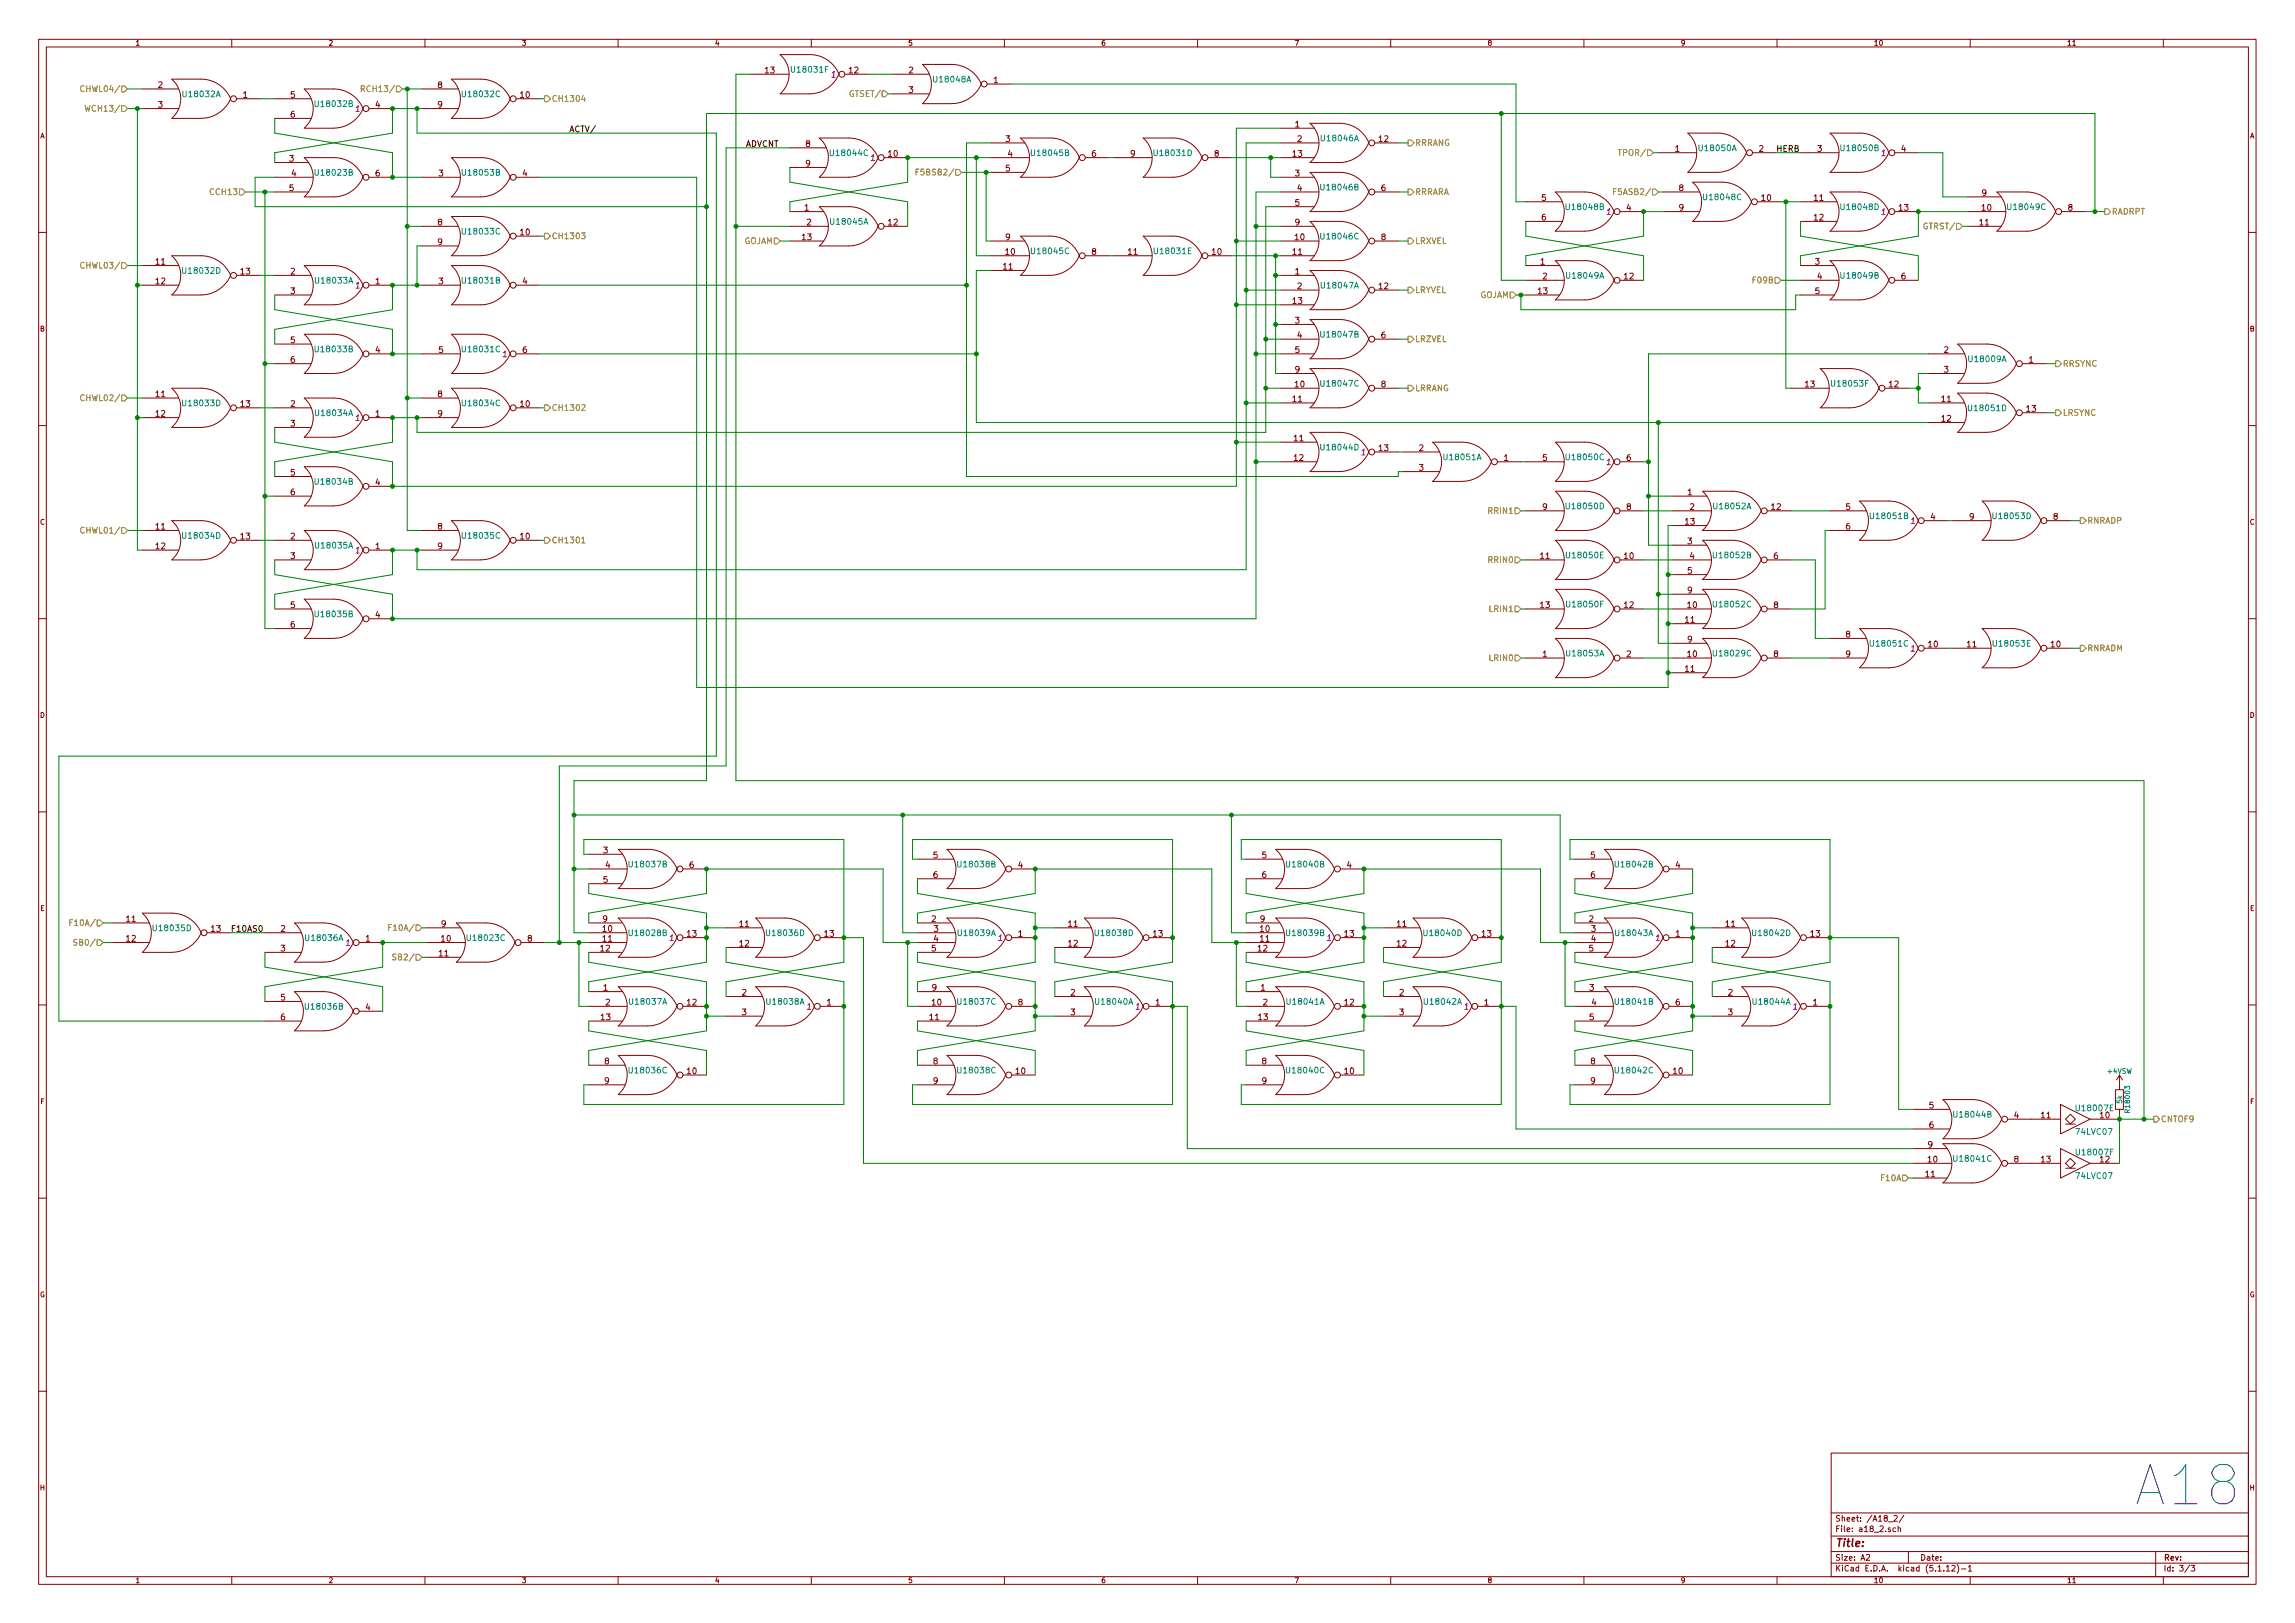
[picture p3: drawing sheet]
<svg xmlns="http://www.w3.org/2000/svg" width="594mm" height="420mm" viewBox="0 0 594 420" stroke-linecap="round" stroke-linejoin="round" font-family="sans-serif">
<defs><g id="words">
<text font-size="14.2" fill="#0000c2" x="554.4" y="389.8">A18</text>
<text font-size="2.8" fill="#840000" x="475" y="400.4">Title:</text>
<g font-size="2.1" fill="#848400">
<text x="21.9" y="23.8">CHWL04/</text>
<text x="94.8" y="23.8">RCH13/</text>
<text x="23.2" y="28.9">WCH13/</text>
<text x="142.7" y="26.3">CH1304</text>
<text x="220.4" y="25.1">GTSET/</text>
<text x="366.3" y="37.8">RRRANG</text>
<text x="419.7" y="40.3">TPOR/</text>
<text x="238.4" y="45.4">F5BSB2/</text>
<text x="54.8" y="50.5">CCH13</text>
<text x="366.3" y="50.5">RRRARA</text>
<text x="418.7" y="50.5">F5ASB2/</text>
<text x="498.4" y="59.4">GTRST/</text>
<text x="546.6" y="55.5">RADRPT</text>
<text x="142.7" y="61.9">CH1303</text>
<text x="192.4" y="63.2">GOJAM</text>
<text x="366.3" y="63.2">LRXVEL</text>
<text x="21.9" y="69.5">CHWL03/</text>
<text x="366.3" y="75.9">LRYVEL</text>
<text x="382.9" y="77.1">GOJAM</text>
<text x="454.1" y="73.3">F09B</text>
<text x="366.3" y="88.6">LRZVEL</text>
<text x="533.9" y="94.9">RRSYNC</text>
<text x="366.3" y="101.3">LRRANG</text>
<text x="21.9" y="103.8">CHWL02/</text>
<text x="142.7" y="106.3">CH1302</text>
<text x="533.9" y="107.6">LRSYNC</text>
<text x="385.5" y="133">RRIN1</text>
<text x="540.3" y="135.6">RNRADP</text>
<text x="21.9" y="138.1">CHWL01/</text>
<text x="142.7" y="140.6">CH1301</text>
<text x="385.5" y="145.7">RRIN0</text>
<text x="385.8" y="158.4">LRIN1</text>
<text x="385.8" y="171.1">LRIN0</text>
<text x="540.3" y="168.6">RNRADM</text>
<text x="19.1" y="239.7">F10A/</text>
<text x="20.2" y="244.8">SB0/</text>
<text x="101.7" y="241">F10A/</text>
<text x="102.7" y="248.6">SB2/</text>
<text x="559.3" y="290.5">CNTOF9</text>
<text x="487.1" y="305.7">F10A</text>
</g>
<g font-size="2.1" fill="#840000">
<text x="40.9" y="22.8">2</text>
<text x="113.3" y="22.8">8</text>
<text x="198.1" y="19">13</text>
<text x="219.8" y="19">12</text>
<text x="235.3" y="19">2</text>
<text x="257.2" y="21.5">1</text>
<text x="40.9" y="27.9">3</text>
<text x="62.9" y="25.3">1</text>
<text x="75.2" y="25.3">5</text>
<text x="97.2" y="27.9">4</text>
<text x="113.3" y="27.9">9</text>
<text x="134.7" y="25.3">10</text>
<text x="235.3" y="24">3</text>
<text x="75.2" y="30.4">6</text>
<text x="335.3" y="32.9">1</text>
<text x="74.9" y="41.8">3</text>
<text x="208.6" y="38">8</text>
<text x="230" y="40.6">10</text>
<text x="260.3" y="36.7">3</text>
<text x="260.9" y="40.6">4</text>
<text x="282.6" y="40.6">6</text>
<text x="292.7" y="40.6">9</text>
<text x="314.4" y="40.6">8</text>
<text x="334.7" y="40.6">13</text>
<text x="335.8" y="36.7">2</text>
<text x="357" y="36.7">12</text>
<text x="433.6" y="39.3">1</text>
<text x="455.3" y="39.3">2</text>
<text x="470.5" y="39.3">3</text>
<text x="492.2" y="39.3">4</text>
<text x="75.5" y="45.6">4</text>
<text x="97.2" y="45.6">6</text>
<text x="113.6" y="45.6">3</text>
<text x="135.3" y="45.6">4</text>
<text x="208.6" y="43.1">9</text>
<text x="260.3" y="44.4">5</text>
<text x="335.3" y="45.6">3</text>
<text x="74.9" y="49.4">5</text>
<text x="335.3" y="53.3">5</text>
<text x="335.8" y="49.4">4</text>
<text x="357.6" y="49.4">6</text>
<text x="399.1" y="52">5</text>
<text x="434.6" y="49.4">8</text>
<text x="456" y="52">10</text>
<text x="469.6" y="52">11</text>
<text x="513.1" y="50.7">9</text>
<text x="113.3" y="58.3">8</text>
<text x="208.3" y="54.5">1</text>
<text x="208.8" y="58.3">2</text>
<text x="230" y="58.3">12</text>
<text x="335.3" y="58.3">9</text>
<text x="399.1" y="57.1">6</text>
<text x="421.1" y="54.5">4</text>
<text x="434.6" y="54.5">9</text>
<text x="469.6" y="57.1">12</text>
<text x="491.6" y="54.5">13</text>
<text x="512.5" y="58.3">11</text>
<text x="513.1" y="54.5">10</text>
<text x="535.4" y="54.5">8</text>
<text x="113.3" y="63.4">9</text>
<text x="134.7" y="60.9">10</text>
<text x="207.7" y="62.1">13</text>
<text x="260.3" y="62.1">9</text>
<text x="260.3" y="66">10</text>
<text x="282.6" y="66">8</text>
<text x="292.1" y="66">11</text>
<text x="313.8" y="66">10</text>
<text x="334.7" y="66">11</text>
<text x="335.3" y="62.1">10</text>
<text x="357.6" y="62.1">8</text>
<text x="40.4" y="68.5">11</text>
<text x="62.3" y="71">13</text>
<text x="75.2" y="71">2</text>
<text x="259.7" y="69.8">11</text>
<text x="335.3" y="71">1</text>
<text x="398.8" y="68.5">1</text>
<text x="469.9" y="68.5">3</text>
<text x="40.4" y="73.6">12</text>
<text x="75.2" y="76.1">3</text>
<text x="97.2" y="73.6">1</text>
<text x="113.6" y="73.6">3</text>
<text x="135.3" y="73.6">4</text>
<text x="335.8" y="74.8">2</text>
<text x="357" y="74.8">12</text>
<text x="398.2" y="76.1">13</text>
<text x="399.3" y="72.3">2</text>
<text x="420.5" y="72.3">12</text>
<text x="469.9" y="76.1">5</text>
<text x="470.5" y="72.3">4</text>
<text x="492.2" y="72.3">6</text>
<text x="334.7" y="78.7">13</text>
<text x="335.3" y="83.7">3</text>
<text x="75.2" y="88.8">5</text>
<text x="335.8" y="87.5">4</text>
<text x="357.6" y="87.5">6</text>
<text x="75.2" y="93.9">6</text>
<text x="97.2" y="91.4">4</text>
<text x="113.6" y="91.4">5</text>
<text x="135.3" y="91.4">6</text>
<text x="335.3" y="91.4">5</text>
<text x="503.2" y="91.4">2</text>
<text x="525.2" y="93.9">1</text>
<text x="335.3" y="96.4">9</text>
<text x="335.3" y="100.2">10</text>
<text x="357.6" y="100.2">8</text>
<text x="467.3" y="100.2">13</text>
<text x="489.1" y="100.2">12</text>
<text x="503.2" y="96.4">3</text>
<text x="40.4" y="102.8">11</text>
<text x="40.4" y="107.9">12</text>
<text x="62.3" y="105.3">13</text>
<text x="75.2" y="105.3">2</text>
<text x="97.2" y="107.9">1</text>
<text x="113.3" y="102.8">8</text>
<text x="113.3" y="107.9">9</text>
<text x="134.7" y="105.3">10</text>
<text x="334.7" y="104.1">11</text>
<text x="502.6" y="104.1">11</text>
<text x="524.6" y="106.6">13</text>
<text x="75.2" y="110.4">3</text>
<text x="502.6" y="109.1">12</text>
<text x="335" y="114.2">11</text>
<text x="335" y="119.3">12</text>
<text x="357" y="116.8">13</text>
<text x="367.3" y="116.8">2</text>
<text x="389.3" y="119.3">1</text>
<text x="399.3" y="119.3">5</text>
<text x="421.1" y="119.3">6</text>
<text x="75.2" y="123.1">5</text>
<text x="97.2" y="125.6">4</text>
<text x="367.3" y="121.8">3</text>
<text x="75.2" y="128.2">6</text>
<text x="399.3" y="132">9</text>
<text x="421.1" y="132">8</text>
<text x="436.9" y="128.2">1</text>
<text x="437.4" y="132">2</text>
<text x="458.6" y="132">12</text>
<text x="477.8" y="132">5</text>
<text x="40.4" y="137.1">11</text>
<text x="113.3" y="137.1">8</text>
<text x="436.3" y="135.8">13</text>
<text x="477.8" y="137.1">6</text>
<text x="499.8" y="134.5">4</text>
<text x="509.8" y="134.5">9</text>
<text x="531.5" y="134.5">8</text>
<text x="40.4" y="142.2">12</text>
<text x="62.3" y="139.6">13</text>
<text x="75.2" y="139.6">2</text>
<text x="97.2" y="142.2">1</text>
<text x="113.3" y="142.2">9</text>
<text x="134.7" y="139.6">10</text>
<text x="436.9" y="140.9">3</text>
<text x="75.2" y="144.7">3</text>
<text x="398.8" y="144.7">11</text>
<text x="420.5" y="144.7">10</text>
<text x="436.9" y="148.5">5</text>
<text x="437.4" y="144.7">4</text>
<text x="459.2" y="144.7">6</text>
<text x="436.9" y="153.6">9</text>
<text x="75.2" y="157.4">5</text>
<text x="97.2" y="159.9">4</text>
<text x="398.8" y="157.4">13</text>
<text x="420.5" y="157.4">12</text>
<text x="436.3" y="161.2">11</text>
<text x="436.9" y="157.4">10</text>
<text x="459.2" y="157.4">8</text>
<text x="75.2" y="162.5">6</text>
<text x="436.9" y="166.3">9</text>
<text x="477.8" y="165">8</text>
<text x="499.2" y="167.6">10</text>
<text x="509.2" y="167.6">11</text>
<text x="531" y="167.6">10</text>
<text x="399.3" y="170.1">1</text>
<text x="421.1" y="170.1">2</text>
<text x="436.3" y="173.9">11</text>
<text x="436.9" y="170.1">10</text>
<text x="459.2" y="170.1">8</text>
<text x="477.8" y="170.1">9</text>
<text x="156.2" y="220.9">3</text>
<text x="156.8" y="224.7">4</text>
<text x="178.5" y="224.7">6</text>
<text x="241.6" y="222.2">5</text>
<text x="241.6" y="227.2">6</text>
<text x="263.6" y="224.7">4</text>
<text x="326.7" y="222.2">5</text>
<text x="326.7" y="227.2">6</text>
<text x="348.7" y="224.7">4</text>
<text x="411.8" y="222.2">5</text>
<text x="411.8" y="227.2">6</text>
<text x="433.8" y="224.7">4</text>
<text x="156.2" y="228.5">5</text>
<text x="32.7" y="238.7">11</text>
<text x="114.3" y="239.9">9</text>
<text x="156.1" y="238.7">9</text>
<text x="191.5" y="239.9">11</text>
<text x="241.1" y="238.7">2</text>
<text x="276.6" y="239.9">11</text>
<text x="326.2" y="238.7">9</text>
<text x="361.7" y="239.9">11</text>
<text x="411.3" y="238.7">2</text>
<text x="446.8" y="239.9">11</text>
<text x="32.7" y="243.8">12</text>
<text x="54.7" y="241.2">13</text>
<text x="72.7" y="241.2">2</text>
<text x="94.7" y="243.8">1</text>
<text x="114.3" y="243.8">10</text>
<text x="136.6" y="243.8">8</text>
<text x="156.1" y="241.2">10</text>
<text x="156.1" y="243.8">11</text>
<text x="177.9" y="242.5">13</text>
<text x="191.5" y="245">12</text>
<text x="213.5" y="242.5">13</text>
<text x="241.7" y="241.2">3</text>
<text x="241.7" y="243.8">4</text>
<text x="263.6" y="242.5">1</text>
<text x="276.6" y="245">12</text>
<text x="298.6" y="242.5">13</text>
<text x="326.2" y="241.2">10</text>
<text x="326.2" y="243.8">11</text>
<text x="348.1" y="242.5">13</text>
<text x="361.7" y="245">12</text>
<text x="383.6" y="242.5">13</text>
<text x="411.9" y="241.2">3</text>
<text x="411.9" y="243.8">4</text>
<text x="433.8" y="242.5">1</text>
<text x="446.8" y="245">12</text>
<text x="468.7" y="242.5">13</text>
<text x="72.7" y="246.3">3</text>
<text x="113.7" y="247.6">11</text>
<text x="155.5" y="246.3">12</text>
<text x="241.1" y="246.3">5</text>
<text x="325.7" y="246.3">12</text>
<text x="411.3" y="246.3">5</text>
<text x="156.2" y="256.5">1</text>
<text x="192.1" y="257.7">2</text>
<text x="241.3" y="256.5">9</text>
<text x="277.2" y="257.7">2</text>
<text x="326.4" y="256.5">1</text>
<text x="362.3" y="257.7">2</text>
<text x="411.5" y="256.5">3</text>
<text x="447.3" y="257.7">2</text>
<text x="72.7" y="259">5</text>
<text x="94.7" y="261.5">4</text>
<text x="156.8" y="260.3">2</text>
<text x="177.9" y="260.3">12</text>
<text x="192.1" y="262.8">3</text>
<text x="214" y="260.3">1</text>
<text x="241.3" y="260.3">10</text>
<text x="263.6" y="260.3">8</text>
<text x="277.2" y="262.8">3</text>
<text x="299.1" y="260.3">1</text>
<text x="326.9" y="260.3">2</text>
<text x="348.1" y="260.3">12</text>
<text x="362.3" y="262.8">3</text>
<text x="384.2" y="260.3">1</text>
<text x="412" y="260.3">4</text>
<text x="433.8" y="260.3">6</text>
<text x="447.3" y="262.8">3</text>
<text x="469.3" y="260.3">1</text>
<text x="72.7" y="264.1">6</text>
<text x="155.6" y="264.1">13</text>
<text x="240.7" y="264.1">11</text>
<text x="325.8" y="264.1">13</text>
<text x="411.5" y="264.1">5</text>
<text x="156.5" y="275.5">8</text>
<text x="241.6" y="275.5">8</text>
<text x="326.7" y="275.5">8</text>
<text x="411.8" y="275.5">8</text>
<text x="156.5" y="280.6">9</text>
<text x="177.9" y="278">10</text>
<text x="241.6" y="280.6">9</text>
<text x="263" y="278">10</text>
<text x="326.7" y="280.6">9</text>
<text x="348.1" y="278">10</text>
<text x="411.8" y="280.6">9</text>
<text x="433.2" y="278">10</text>
<text x="499.4" y="286.9">5</text>
<text x="499.4" y="292">6</text>
<text x="521.4" y="289.5">4</text>
<text x="528.4" y="289.5">11</text>
<text x="543.7" y="289.5">10</text>
<text x="499.1" y="297.1">9</text>
<text x="498.5" y="304.7">11</text>
<text x="499.1" y="300.9">10</text>
<text x="521.4" y="300.9">8</text>
<text x="528.4" y="300.9">13</text>
<text x="543.7" y="300.9">12</text>
<text x="475" y="393.9">Sheet: /A18_2/</text>
<text x="475" y="396.6">File: a18_2.sch</text>
<text x="475" y="406.8">KiCad E.D.A. kicad (5.1.12)-1</text>
<text x="475" y="404">Size: A2</text>
<text x="497" y="404">Date:</text>
<text x="560" y="404">Rev:</text>
<text x="560" y="406.8">Id: 3/3</text>
</g>
<g font-size="2.1" fill="#008484">
<text x="205.2" y="18.8">U18031F</text>
<text x="241.9" y="21.3">U18048A</text>
<text x="47.6" y="25.1">U18032A</text>
<text x="81.9" y="27.7">U18032B</text>
<text x="120" y="25.1">U18032C</text>
<text x="215.2" y="40.4">U18044C</text>
<text x="267.3" y="40.4">U18045B</text>
<text x="299.1" y="40.4">U18031D</text>
<text x="342.2" y="36.6">U18046A</text>
<text x="440" y="39.1">U18050A</text>
<text x="476.9" y="39.1">U18050B</text>
<text x="81.9" y="45.5">U18023B</text>
<text x="120" y="45.5">U18053B</text>
<text x="342.2" y="49.3">U18046B</text>
<text x="441.3" y="51.8">U18048C</text>
<text x="215.2" y="58.2">U18045A</text>
<text x="405.7" y="54.3">U18048B</text>
<text x="476.9" y="54.3">U18048D</text>
<text x="520" y="54.3">U18049C</text>
<text x="120" y="60.7">U18033C</text>
<text x="267.3" y="65.8">U18045C</text>
<text x="299.1" y="65.8">U18031E</text>
<text x="342.2" y="62">U18046C</text>
<text x="47.6" y="70.9">U18032D</text>
<text x="81.9" y="73.4">U18033A</text>
<text x="120" y="73.4">U18031B</text>
<text x="342.2" y="74.7">U18047A</text>
<text x="405.7" y="72.1">U18049A</text>
<text x="476.9" y="72.1">U18049B</text>
<text x="342.2" y="87.4">U18047B</text>
<text x="81.9" y="91.2">U18033B</text>
<text x="120" y="91.2">U18031C</text>
<text x="509.9" y="93.7">U18009A</text>
<text x="342.2" y="100.1">U18047C</text>
<text x="474.4" y="100.1">U18053F</text>
<text x="47.6" y="105.1">U18033D</text>
<text x="81.9" y="107.7">U18034A</text>
<text x="120" y="105.1">U18034C</text>
<text x="509.9" y="106.4">U18051D</text>
<text x="342.2" y="116.6">U18044D</text>
<text x="374" y="119.1">U18051A</text>
<text x="405.7" y="119.1">U18050C</text>
<text x="81.9" y="125.5">U18034B</text>
<text x="405.7" y="131.8">U18050D</text>
<text x="443.8" y="131.8">U18052A</text>
<text x="484.5" y="134.4">U18051B</text>
<text x="516.2" y="134.4">U18053D</text>
<text x="47.6" y="139.4">U18034D</text>
<text x="81.9" y="142">U18035A</text>
<text x="120" y="139.4">U18035C</text>
<text x="405.8" y="144.5">U18050E</text>
<text x="443.8" y="144.5">U18052B</text>
<text x="81.9" y="159.8">U18035B</text>
<text x="405.8" y="157.2">U18050F</text>
<text x="443.8" y="157.2">U18052C</text>
<text x="484.5" y="167.4">U18051C</text>
<text x="516.3" y="167.4">U18053E</text>
<text x="405.7" y="169.9">U18053A</text>
<text x="443.8" y="169.9">U18029C</text>
<text x="163.2" y="224.5">U18037B</text>
<text x="248.3" y="224.5">U18038B</text>
<text x="333.3" y="224.5">U18040B</text>
<text x="418.4" y="224.5">U18042B</text>
<text x="40" y="241">U18035D</text>
<text x="79.3" y="243.6">U18036A</text>
<text x="121.3" y="243.6">U18023C</text>
<text x="163.2" y="242.3">U18028B</text>
<text x="198.7" y="242.3">U18036D</text>
<text x="248.3" y="242.3">U18039A</text>
<text x="283.8" y="242.3">U18038D</text>
<text x="333.3" y="242.3">U18039B</text>
<text x="368.9" y="242.3">U18040D</text>
<text x="418.4" y="242.3">U18043A</text>
<text x="454" y="242.3">U18042D</text>
<text x="79.3" y="261.4">U18036B</text>
<text x="163.2" y="260.1">U18037A</text>
<text x="198.7" y="260.1">U18038A</text>
<text x="248.3" y="260.1">U18037C</text>
<text x="283.8" y="260.1">U18040A</text>
<text x="333.3" y="260.1">U18041A</text>
<text x="368.9" y="260.1">U18042A</text>
<text x="418.4" y="260.1">U18041B</text>
<text x="454" y="260.1">U18044A</text>
<text x="163.2" y="277.9">U18036C</text>
<text x="248.3" y="277.9">U18038C</text>
<text x="333.3" y="277.9">U18040C</text>
<text x="418.4" y="277.9">U18042C</text>
<text x="537.7" y="287.6">U18007E</text>
<text x="506.1" y="289.3">U18044B</text>
<text x="537.6" y="293.7">74LVC07</text>
<text x="537.8" y="299.1">U18007F</text>
<text x="506.1" y="300.7">U18041C</text>
<text x="537.6" y="305.2">74LVC07</text>
</g>
<g font-size="2.1" fill="#840084">
<text x="215.3" y="20.1">1</text>
<text x="92.1" y="28.9">1</text>
<text x="225.5" y="41.6">1</text>
<text x="487.1" y="40.4">1</text>
<text x="416" y="55.6">1</text>
<text x="487.1" y="55.6">1</text>
<text x="92.1" y="74.7">1</text>
<text x="130.2" y="92.4">1</text>
<text x="92.1" y="109">1</text>
<text x="352.5" y="117.8">1</text>
<text x="416" y="120.4">1</text>
<text x="494.7" y="135.6">1</text>
<text x="92.1" y="143.2">1</text>
<text x="494.7" y="168.6">1</text>
<text x="89.6" y="244.8">1</text>
<text x="173.4" y="243.6">1</text>
<text x="258.5" y="243.6">1</text>
<text x="343.6" y="243.6">1</text>
<text x="428.7" y="243.6">1</text>
<text x="209" y="261.4">1</text>
<text x="294.1" y="261.4">1</text>
<text x="379.1" y="261.4">1</text>
<text x="464.2" y="261.4">1</text>
</g>
<g font-size="2.1">
<text x="147.3" y="34.2">ACTV/</text>
<text x="193" y="38">ADVCNT</text>
<text x="459.7" y="39.3">HERB</text>
<text x="59.7" y="241.2">F10AS0</text>
</g>
<g font-size="1.8" fill="#840000">
<text x="35" y="11.8">1</text>
<text x="85" y="11.8">2</text>
<text x="135" y="11.8">3</text>
<text x="185" y="11.8">4</text>
<text x="235" y="11.8">5</text>
<text x="285" y="11.8">6</text>
<text x="335" y="11.8">7</text>
<text x="385" y="11.8">8</text>
<text x="435" y="11.8">9</text>
<text x="485" y="11.8">10</text>
<text x="535" y="11.8">11</text>
<text x="10.4" y="35.8">A</text>
<text x="582.4" y="35.8">A</text>
<text x="10.4" y="85.8">B</text>
<text x="582.4" y="85.8">B</text>
<text x="10.4" y="135.8">C</text>
<text x="582.4" y="135.8">C</text>
<text x="10.4" y="185.8">D</text>
<text x="582.4" y="185.8">D</text>
<text x="10.4" y="235.8">E</text>
<text x="582.4" y="235.8">E</text>
<text x="10.5" y="285.8">F</text>
<text x="582.5" y="285.8">F</text>
<text x="10.3" y="335.8">G</text>
<text x="582.3" y="335.8">G</text>
<text x="10.4" y="385.8">H</text>
<text x="582.4" y="385.8">H</text>
<text x="35" y="409.8">1</text>
<text x="85" y="409.8">2</text>
<text x="135" y="409.8">3</text>
<text x="185" y="409.8">4</text>
<text x="235" y="409.8">5</text>
<text x="285" y="409.8">6</text>
<text x="335" y="409.8">7</text>
<text x="385" y="409.8">8</text>
<text x="435" y="409.8">9</text>
<text x="485" y="409.8">10</text>
<text x="535" y="409.8">11</text>
</g>
<g font-size="1.8" fill="#008484">
<text x="545.6" y="278">+4VSW</text>
<text x="549.3" y="285.6" transform="rotate(-90 549.3 285.6)">5k</text>
<text x="551.4" y="287.7" transform="rotate(-90 551.4 287.7)">R18003</text>
</g>
</g></defs>
<g fill="none" stroke="#840000" stroke-width=".26">
<path d="M10 10.2h574v400h-574zM12 12.2h570v396h-570zM60 10.2v2M110 10.2v2M160 10.2v2M194.3 19.2h9.9M201.9 14.1h7.7a8 8 0 0 1 7.6 5.1M202 14.2a6.7 6.7 0 0 1 0 10.1M210 10.2v2M217.1 19.2a8.3 8.3 0 0 1-7.6 5.1h-7.6M218.7 19.2h6.1M231.1 19.2h9.4"/>
<path d="M238.8 16.7h7.6a8.3 8.3 0 0 1 7.6 5.1 8.4 8.4 0 0 1-7.6 5M238.8 16.7a6.7 6.7 0 0 1 0 10.1M260 10.2v2M310 10.2v2M360 10.2v2M410 10.2v2M460 10.2v2M510 10.2v2M536.5 11.8h.8M560 10.2v2M36.8 23h9.4M36.8 28.1h9.4"/>
<path d="M44.4 30.6h7.7M44.5 30.6a6.7 6.7 0 0 0 0-10.1h7.6a8.3 8.3 0 0 1 7.6 5.1 8.4 8.4 0 0 1-7.6 5M61.2 25.6h6.1M71.1 30.6h9.4M71.1 25.6h9.4M78.7 33.2h7.7M78.8 33.2a6.7 6.7 0 0 0 0-10.1l7.6-.1a8.3 8.3 0 0 1 7.6 5.1 8.4 8.4 0 0 1-7.6 5.1M95.5 28.1h6.1M109.2 23h9.4M109.2 28.1h9.4M116.8 20.5h7.7a8.3 8.3 0 0 1 7.6 5.1 8.4 8.4 0 0 1-7.6 5M116.8 30.6h7.7"/>
<path d="M116.9 20.5a6.7 6.7 0 0 1 0 10.1M133.6 25.6h6.1M204.5 38.3h9.4M212.1 35.7h7.6a8.3 8.3 0 0 1 7.6 5.1 8.4 8.4 0 0 1-7.6 5.1h-7.6M212.1 35.8a6.7 6.7 0 0 1 0 10.1M231.1 24.3h9.4M238.8 26.8h7.6M255.5 21.8h6.1M256.5 37h8.8M264.2 35.7h7.6a8 8 0 0 1 7.6 5.1M264.2 35.8a6.7 6.7 0 0 1 0 10.1h7.6a8.3 8.3 0 0 0 7.6-5.1M295.9 35.7h7.6"/>
<path d="M295.9 35.8a6.7 6.7 0 0 1 0 10.1h7.6a8.3 8.3 0 0 0 7.6-5.1M303.6 35.7a8 8 0 0 1 7.5 5.1M331.5 33.2h8.7M331.5 37h9.9M339.1 31.9h7.6a8 8 0 0 1 7.6 5.1M339.1 31.9a6.7 6.7 0 0 1 0 10.2h7.6a8.3 8.3 0 0 0 7.6-5.1M355.9 37h6M429.3 39.5h9.9M436.9 34.5h7.6a8 8 0 0 1 7.6 5 8.3 8.3 0 0 1-7.6 5.1h-7.6a6.7 6.7 0 0 0 0-10.1M453.6 39.5h6.1M466.1 39.5h9.9M473.7 34.5h7.7a8 8 0 0 1 7.5 5"/>
<path d="M473.7 34.5a6.7 6.7 0 0 1 0 10.1h7.6a8.3 8.3 0 0 0 7.6-5.1M490.5 39.5h6.1M71.1 45.9h9.9M71.1 49.7h8.8M71.1 42.1h8.8M86.4 40.8h-7.6a6.7 6.7 0 0 1 0 10.1M86.4 40.8a8 8 0 0 1 7.6 5.1 8.3 8.3 0 0 1-7.6 5.1h-7.7M95.5 45.9h6.1M109.2 58.6h9.4M109.2 45.9h9.9M116.8 56h7.7a8.3 8.3 0 0 1 7.6 5.1 8.4 8.4 0 0 1-7.6 5.1h-7.7M116.8 40.8h7.7"/>
<path d="M116.9 40.8a6.7 6.7 0 0 1 0 10.1M116.9 56.1a6.7 6.7 0 0 1 0 10.1M124.5 40.8a8 8 0 0 1 7.6 5.1 8.3 8.3 0 0 1-7.6 5.1h-7.7M133.6 45.9h6.1M204.5 58.6h9.9M204.5 54.8h8.7M204.5 43.3h9.4M212.1 53.5h7.6a8 8 0 0 1 7.6 5.1M212.1 53.5a6.7 6.7 0 0 1 0 10.1M227.3 58.6a8.3 8.3 0 0 1-7.6 5.1h-7.6M228.9 58.6h6M228.9 40.8h6"/>
<path d="M256.5 44.6h8.8M256.5 40.8h9.9M280.9 40.8h6.1M288.3 40.8h9.9M312.7 40.8h6.1M331.5 58.6h8.7M331.5 45.9h8.7M331.5 49.7h9.9M331.5 53.5h8.7M331.5 40.8h8.7M339.1 44.6h7.6a8 8 0 0 1 7.6 5.1 8.3 8.3 0 0 1-7.6 5.1h-7.6a6.7 6.7 0 0 0 0-10.2M355.9 49.7h6"/>
<path d="M395 57.3h9.4M395 52.2h9.4M402.6 49.7h7.6a8.3 8.3 0 0 1 7.6 5.1 8.4 8.4 0 0 1-7.6 5h-7.6a6.7 6.7 0 0 0 0-10.1zM419.4 54.8h6M430.5 54.8h9.4M430.5 49.7h9.4M438.1 57.3h7.7M438.2 57.3a6.7 6.7 0 0 0 0-10.1h7.6a8.3 8.3 0 0 1 7.6 5 8.4 8.4 0 0 1-7.6 5.1M454.9 52.2h6.1M466.1 57.3h9.4M466.1 52.2h9.4M473.7 49.7h7.6a8.3 8.3 0 0 1 7.6 5.1 8.4 8.4 0 0 1-7.6 5h-7.6a6.7 6.7 0 0 0 0-10.1z"/>
<path d="M490.5 54.8h6.1M509.3 58.6h8.7M509.3 54.8h9.9M509.3 51h8.7M516.9 49.7h7.6a8 8 0 0 1 7.6 5.1M516.9 49.7a6.7 6.7 0 0 1 0 10.1M532.1 54.8a8.3 8.3 0 0 1-7.6 5.1h-7.6M533.7 54.8h6M10 60.2h2M36.8 68.7h9.4M36.8 73.8h9.4M44.5 66.2h7.6a8.3 8.3 0 0 1 7.6 5.1 8.4 8.4 0 0 1-7.6 5h-7.6a6.7 6.7 0 0 0 0-10.1z"/>
<path d="M61.2 71.3h6.1M71.1 71.3h9.4M71.1 76.4h9.4M78.7 68.7h7.7a8.3 8.3 0 0 1 7.6 5.1 8.4 8.4 0 0 1-7.6 5.1h-7.6a6.7 6.7 0 0 0 0-10.1M95.5 73.8h6.1M109.2 73.8h9.9M109.2 63.7h9.4M116.8 68.7h7.7M116.9 68.8a6.7 6.7 0 0 1 0 10.1M124.5 68.7a8 8 0 0 1 7.6 5.1M132.1 73.8a8.3 8.3 0 0 1-7.6 5.1h-7.7M133.6 73.8h6.1"/>
<path d="M133.6 61.1h6.1M204.5 62.4h8.7M256.5 70h8.8M256.5 62.4h8.8M256.5 66.2h9.9M264.2 71.3a6.7 6.7 0 0 0 0-10.1l7.6-.1a8 8 0 0 1 7.6 5.1 8.4 8.4 0 0 1-7.6 5.1h-7.6M280.9 66.2h6.1M288.3 66.2h9.9M303.5 61.1l-7.6 .1a6.7 6.7 0 0 1 0 10.1M303.6 61.1a8 8 0 0 1 7.5 5.1 8.3 8.3 0 0 1-7.6 5.1h-7.6M312.7 66.2h6.1M331.5 78.9h8.7"/>
<path d="M331.5 71.3h8.7M331.5 75.1h9.9M331.5 62.4h9.9M331.5 66.2h8.7M339.1 70h7.6a8 8 0 0 1 7.6 5.1 8.4 8.4 0 0 1-7.6 5.1h-7.6a6.7 6.7 0 0 0 0-10.2zM339.1 67.5a6.7 6.7 0 0 0 0-10.2h7.6a8 8 0 0 1 7.6 5.1 8.4 8.4 0 0 1-7.6 5.1h-7.6M355.9 75.1h6M355.9 62.4h6M395 68.7h8.7M395 72.6h9.9M395 76.4h8.7M417.8 72.5a8.3 8.3 0 0 1-7.6 5.1h-7.6"/>
<path d="M417.8 72.6a8 8 0 0 0-7.6-5.1h-7.6a6.7 6.7 0 0 1 0 10.1M419.4 72.6h6M466.1 68.7h8.8M466.1 72.6h9.9M466.1 76.4h8.8M488.9 72.5a8.3 8.3 0 0 1-7.6 5.1h-7.6M488.9 72.6a8 8 0 0 0-7.6-5.1h-7.6a6.7 6.7 0 0 1 0 10.1M490.5 72.6h6.1M582 60.2h2M71.1 89.1h9.4M71.1 94.1h9.4M78.8 86.6l7.6-.1a8.3 8.3 0 0 1 7.6 5.1 8.4 8.4 0 0 1-7.6 5.1h-7.6a6.7 6.7 0 0 0 0-10.1z"/>
<path d="M95.5 91.6h6.1M109.2 91.6h9.9M116.8 86.5h7.7M116.9 86.6a6.7 6.7 0 0 1 0 10.1M124.5 86.5a8 8 0 0 1 7.6 5.1M132.1 91.6a8.3 8.3 0 0 1-7.6 5.1h-7.7M133.6 91.6h6.1M331.5 96.7h8.7M331.5 84h8.7M331.5 87.8h9.9M331.5 91.6h8.7M339.1 95.4h7.6a8 8 0 0 1 7.6 5.1 8.3 8.3 0 0 1-7.6 5.1h-7.6a6.7 6.7 0 0 0 0-10.2"/>
<path d="M339.1 82.7h7.6a8 8 0 0 1 7.6 5.1M339.1 82.7a6.7 6.7 0 0 1 0 10.2h7.6a8.3 8.3 0 0 0 7.6-5.1M355.9 87.8h6M471.2 95.4h7.6a8 8 0 0 1 7.6 5.1 8.3 8.3 0 0 1-7.6 5.1h-7.6a6.7 6.7 0 0 0 0-10.2M499.1 96.7h9.4M499.1 91.6h9.4M506.7 89.1h7.6a8.3 8.3 0 0 1 7.7 5 8.4 8.4 0 0 1-7.7 5.1h-7.6M506.8 89.1a6.7 6.7 0 0 1 0 10.1M523.5 94.1h6.1M10 110.2h2M36.8 103h9.4M36.8 108.1h9.4"/>
<path d="M44.5 100.5h7.6a8.3 8.3 0 0 1 7.6 5.1 8.4 8.4 0 0 1-7.6 5h-7.6a6.7 6.7 0 0 0 0-10.1zM61.2 105.6h6.1M71.1 105.6h9.4M71.1 110.7h9.4M78.7 103h7.7a8.3 8.3 0 0 1 7.6 5.1 8.4 8.4 0 0 1-7.6 5.1h-7.6a6.7 6.7 0 0 0 0-10.1M95.5 108.1h6.1M109.2 103h9.4M109.2 108.1h9.4M116.8 100.5h7.7a8.3 8.3 0 0 1 7.6 5.1 8.4 8.4 0 0 1-7.6 5l-7.7 .1M116.9 100.5a6.7 6.7 0 0 1 0 10.1M133.6 105.6h6.1M331.5 114.5h9.4"/>
<path d="M331.5 119.5h9.4M331.5 100.5h9.9M331.5 104.3h8.7M355.9 117h6M355.9 100.5h6M363.2 117h9.4M370.8 114.5h7.7a8.3 8.3 0 0 1 7.6 5 8.4 8.4 0 0 1-7.6 5.1M370.9 114.5a6.7 6.7 0 0 1 0 10.1M387.6 119.5h6.1M395 119.5h9.9M417.8 119.5a8.3 8.3 0 0 1-7.6 5.1h-7.6M417.8 119.5a8 8 0 0 0-7.6-5h-7.6a6.7 6.7 0 0 1 0 10.1"/>
<path d="M419.4 119.5h6M463.5 100.5h10M487.9 100.5h6.1M499.1 104.3h9.4M499.1 109.4h9.4M506.7 101.8h7.6a8.3 8.3 0 0 1 7.7 5 8.4 8.4 0 0 1-7.7 5.1M506.7 111.9h7.6M506.8 101.8a6.7 6.7 0 0 1 0 10.1M523.5 106.8h6.1M582 110.2h2M36.8 137.3h9.4M61.2 139.9h6.1"/>
<path d="M71.1 139.9h9.4M71.1 128.4h9.4M71.1 123.4h9.4M78.8 137.4l7.6-.1a8.3 8.3 0 0 1 7.6 5.1 8.4 8.4 0 0 1-7.6 5.1h-7.6a6.7 6.7 0 0 0 0-10.1zM78.8 120.8h7.6a8.3 8.3 0 0 1 7.6 5.1 8.4 8.4 0 0 1-7.6 5.1h-7.6a6.7 6.7 0 0 0 0-10.2zM95.5 125.9h6.1M109.2 137.3h9.4M116.8 134.8h7.7a8.3 8.3 0 0 1 7.6 5.1 8.4 8.4 0 0 1-7.6 5M116.9 134.8a6.7 6.7 0 0 1 0 10.1M133.6 139.9h6.1M339.1 122.1h7.6M339.1 122.1a6.7 6.7 0 0 0 0-10.1l7.6-.1a8.3 8.3 0 0 1 7.6 5.1 8.4 8.4 0 0 1-7.6 5.1"/>
<path d="M363.2 122.1h9.4M370.8 124.6h7.7M395 132.2h9.9M402.6 139.9h7.6a8 8 0 0 1 7.6 5M402.6 139.9a6.7 6.7 0 0 1 0 10.1h7.6a8.3 8.3 0 0 0 7.6-5.1M417.8 132.2a8.3 8.3 0 0 1-7.6 5.1h-7.6a6.7 6.7 0 0 0 0-10.1h7.6a8 8 0 0 1 7.6 5M419.4 132.2h6M433.1 132.2h9.9M433.1 128.4h8.7M433.1 136.1h8.7M440.7 139.9h7.6a8 8 0 0 1 7.6 5M440.7 139.9a6.7 6.7 0 0 1 0 10.1h7.6a8.3 8.3 0 0 0 7.6-5.1"/>
<path d="M455.9 132.2a8.3 8.3 0 0 1-7.6 5.1h-7.6a6.7 6.7 0 0 0 0-10.1h7.6a8 8 0 0 1 7.6 5M457.5 132.2h6M473.7 132.2h9.4M473.7 137.3h9.4M481.3 129.7h7.6a8.3 8.3 0 0 1 7.7 5.1 8.4 8.4 0 0 1-7.7 5.1l-7.5-.1a6.7 6.7 0 0 0 0-10.1M498.1 134.8h6.1M505.5 134.8h9.9M513.1 129.7h7.6M513.1 129.7a6.7 6.7 0 0 1 0 10.1M520.7 129.7a8 8 0 0 1 7.6 5.1M528.3 134.8a8.3 8.3 0 0 1-7.6 5.1h-7.6M529.8 134.8h6.1"/>
<path d="M36.8 142.4h9.4M44.4 144.9h7.7M44.5 144.9a6.7 6.7 0 0 0 0-10.1h7.6a8.3 8.3 0 0 1 7.6 5.1 8.4 8.4 0 0 1-7.6 5M71.1 144.9h9.4M71.1 157.6h9.4M95.5 142.4h6.1M109.2 142.4h9.4M116.8 144.9h7.7M395 144.9h9.9M395 157.6h9.9M417.8 157.6a8.3 8.3 0 0 1-7.6 5.1h-7.6M417.8 157.6a8 8 0 0 0-7.6-5h-7.6a6.7 6.7 0 0 1 0 10.1"/>
<path d="M419.4 144.9h6M419.4 157.6h6M433.1 141.1h8.7M433.1 144.9h9.9M433.1 148.8h8.7M433.1 157.6h9.9M433.1 153.8h8.7M457.5 144.9h6M457.5 157.6h6M10 160.2h2M71.1 162.7h9.4M78.7 165.3h7.7"/>
<path d="M78.8 165.2a6.7 6.7 0 0 0 0-10.1h7.6a8.3 8.3 0 0 1 7.6 5.1 8.4 8.4 0 0 1-7.6 5M95.5 160.2h6.1M395 170.3h9.9M417.8 170.3a8.3 8.3 0 0 1-7.6 5.1h-7.6M417.8 170.3a8 8 0 0 0-7.6-5h-7.6a6.7 6.7 0 0 1 0 10.1M419.4 170.3h6M433.1 170.3h9.9M433.1 166.5h8.7M433.1 174.2h8.7M433.1 161.5h8.7M440.7 175.4a6.7 6.7 0 0 0 0-10.1h7.6a8 8 0 0 1 7.6 5 8.4 8.4 0 0 1-7.6 5.1h-7.6M440.7 162.7a6.7 6.7 0 0 0 0-10.1h7.6a8 8 0 0 1 7.6 5 8.4 8.4 0 0 1-7.6 5.1h-7.6"/>
<path d="M457.5 170.3h6M473.7 165.3h9.4M473.7 170.3h9.4M481.3 172.9h7.6M481.4 172.9a6.7 6.7 0 0 0 0-10.1l7.5-.1a8.3 8.3 0 0 1 7.7 5.1 8.4 8.4 0 0 1-7.7 5.1M498.1 167.8h6.1M505.5 167.8h9.9M513.1 162.7h7.6M513.1 162.8a6.7 6.7 0 0 1 0 10.1M520.7 162.7a8 8 0 0 1 7.6 5.1M528.3 167.8a8.3 8.3 0 0 1-7.6 5.1h-7.6M529.8 167.8h6.1"/>
<path d="M582 160.2h2M10 210.2h2M167.6 219.9h-7.6a6.7 6.7 0 0 1 0 10.1M167.7 219.9a8 8 0 0 1 7.5 5 8.3 8.3 0 0 1-7.6 5.1h-7.6M330.2 219.9h7.6a8.3 8.3 0 0 1 7.6 5.1 8.4 8.4 0 0 1-7.6 5M330.2 219.9a6.7 6.7 0 0 1 0 10.1M415.3 219.9h7.6a8.3 8.3 0 0 1 7.6 5.1 8.4 8.4 0 0 1-7.6 5M415.3 219.9a6.7 6.7 0 0 1 0 10.1M582 210.2h2M29.2 238.9h9.4M36.8 236.4h7.6a8.3 8.3 0 0 1 7.7 5.1 8.4 8.4 0 0 1-7.7 5M36.9 236.4a6.7 6.7 0 0 1 0 10.1"/>
<path d="M76.2 238.9h7.6a8.3 8.3 0 0 1 7.6 5.1 8.4 8.4 0 0 1-7.6 5.1h-7.6M76.2 239a6.7 6.7 0 0 1 0 10.1M152.4 225h9.9M152.4 221.1h8.8M152.4 228.8h8.8M152.4 238.9h8.5M160 237.7h7.6M167.7 237.7a8 8 0 0 1 7.5 5 8.3 8.3 0 0 1-7.6 5.1h-7.6a6.7 6.7 0 0 0 0-10.1M176.8 225h6.1M195.6 237.7h7.6a8.3 8.3 0 0 1 7.6 5 8.4 8.4 0 0 1-7.6 5.1h-7.6M195.6 237.7a6.7 6.7 0 0 1 0 10.1M237.5 222.4h9.4"/>
<path d="M237.5 227.5h9.4M237.5 238.9h8.5M245.1 230h7.6M245.1 237.7h7.6M245.1 230a6.7 6.7 0 0 0 0-10.1h7.6a8.3 8.3 0 0 1 7.6 5.1 8.4 8.4 0 0 1-7.6 5M252.8 237.7a8 8 0 0 1 7.5 5 8.3 8.3 0 0 1-7.6 5.1h-7.6a6.7 6.7 0 0 0 0-10.1M261.9 225h6.1M280.7 237.7h7.6a8.3 8.3 0 0 1 7.6 5 8.4 8.4 0 0 1-7.6 5.1h-7.6a6.7 6.7 0 0 0 0-10.1M322.6 222.4h9.4M322.6 227.5h9.4M322.6 238.9h8.5M330.2 230h7.6"/>
<path d="M330.2 237.7h7.6M330.2 237.7a6.7 6.7 0 0 1 0 10.1M337.8 237.7a8 8 0 0 1 7.6 5 8.3 8.3 0 0 1-7.6 5.1h-7.6M347 225h6.1M365.8 237.7h7.6a8.3 8.3 0 0 1 7.6 5 8.4 8.4 0 0 1-7.6 5.1h-7.6a6.7 6.7 0 0 0 0-10.1M407.7 222.4h9.4M407.7 227.5h9.4M407.7 238.9h8.5M415.3 237.7h7.6a8 8 0 0 1 7.6 5M415.3 230h7.6M415.3 237.7a6.7 6.7 0 0 1 0 10.1M432.1 225h6"/>
<path d="M450.8 237.7h7.7a8.3 8.3 0 0 1 7.6 5 8.4 8.4 0 0 1-7.6 5.1h-7.6a6.7 6.7 0 0 0 0-10.1M29.2 244h9.4M36.8 246.5h7.6M53.6 241.5h6.1M68.6 241.5h9.4M68.6 246.5h9.4M68.6 259.2h9.4M76.2 256.7h7.6a8.3 8.3 0 0 1 7.6 5.1 8.4 8.4 0 0 1-7.6 5M76.2 256.7a6.7 6.7 0 0 1 0 10.1M93 244h6.1M110.5 247.8h8.8M110.5 240.2h8.8"/>
<path d="M110.5 244h9.9M133.3 244a8.3 8.3 0 0 1-7.6 5.1h-7.6a6.7 6.7 0 0 0 0-10.1l7.6-.1a8 8 0 0 1 7.6 5.1M134.9 244h6.1M152.4 256.7h8.8M152.4 241.5h9.7M152.4 244h9.7M152.4 246.5h8.5M160 255.4h7.6M160 255.5a6.7 6.7 0 0 1 0 10.1h7.6a8.3 8.3 0 0 0 7.6-5.1M167.7 255.4a8 8 0 0 1 7.6 5.1M176.8 242.7h6.1M188 258h9.4"/>
<path d="M188 240.2h9.4M188 245.3h9.4M195.6 255.4h7.6a8.3 8.3 0 0 1 7.6 5.1 8.4 8.4 0 0 1-7.6 5.1h-7.6M195.6 255.5a6.7 6.7 0 0 1 0 10.1M212.3 242.7h6.1M237.5 256.7h8.8M237.5 241.5h9.6M237.5 244h9.6M237.5 246.5h8.5M245.1 255.4h7.6M245.1 255.5a6.7 6.7 0 0 1 0 10.1h7.6a8.3 8.3 0 0 0 7.6-5.1M252.8 255.4a8 8 0 0 1 7.5 5.1"/>
<path d="M261.9 242.7h6.1M273 258h9.4M273 240.2h9.4M273 245.3h9.4M280.7 255.4h7.6a8.3 8.3 0 0 1 7.6 5.1 8.4 8.4 0 0 1-7.6 5.1h-7.6a6.7 6.7 0 0 0 0-10.1M297.4 242.7h6.1M322.6 256.7h8.7M322.6 241.5h9.6M322.6 244h9.6M322.6 246.5h8.5M330.2 255.4h7.6M330.2 255.5a6.7 6.7 0 0 1 0 10.1"/>
<path d="M337.8 255.4a8 8 0 0 1 7.6 5.1M347 242.7h6.1M358.1 258h9.4M358.1 240.2h9.4M358.1 245.3h9.4M365.8 255.4h7.6a8.3 8.3 0 0 1 7.6 5.1 8.4 8.4 0 0 1-7.6 5.1h-7.6a6.7 6.7 0 0 0 0-10.1M382.5 242.7h6.1M407.7 256.7h8.7M407.7 241.5h9.6M407.7 244h9.6M407.7 246.5h8.5M415.3 255.4h7.6a8 8 0 0 1 7.6 5.1"/>
<path d="M415.3 255.5a6.7 6.7 0 0 1 0 10.1M430.5 242.7a8.3 8.3 0 0 1-7.6 5.1h-7.6M432.1 242.7h6M443.2 258h9.4M443.2 240.2h9.4M443.2 245.3h9.4M450.8 255.4h7.7a8.3 8.3 0 0 1 7.6 5.1 8.4 8.4 0 0 1-7.6 5.1h-7.6a6.7 6.7 0 0 0 0-10.1M467.6 242.7h6.1M10 260.2h2M68.6 264.3h9.4M76.2 266.9h7.6M93 261.8h6.1"/>
<path d="M152.4 260.5h9.9M152.4 275.8h9.4M152.4 264.3h8.8M160 273.2h7.6a8.3 8.3 0 0 1 7.7 5.1 8.4 8.4 0 0 1-7.7 5.1h-7.6a6.7 6.7 0 0 0 0-10.2zM176.8 260.5h6.1M176.8 278.3h6.1M188 263.1h9.4M212.3 260.5h6.1M237.5 260.5h9.9M237.5 275.8h9.4M237.5 264.3h8.8M245.1 273.2h7.6a8.3 8.3 0 0 1 7.6 5.1 8.4 8.4 0 0 1-7.6 5.1h-7.6a6.7 6.7 0 0 0 0-10.2z"/>
<path d="M261.9 260.5h6.1M261.9 278.3h6.1M273 263.1h9.4M297.4 260.5h6.1M322.6 260.5h9.9M322.6 275.8h9.4M322.6 264.3h8.7M330.2 273.2h7.6a8.3 8.3 0 0 1 7.6 5.1 8.4 8.4 0 0 1-7.6 5.1h-7.6M330.2 273.2a6.7 6.7 0 0 1 0 10.2M345.4 260.5a8.3 8.3 0 0 1-7.6 5.1h-7.6M347 260.5h6.1M347 278.3h6.1"/>
<path d="M358.1 263.1h9.4M382.5 260.5h6.1M407.7 260.5h9.9M407.7 275.8h9.4M407.7 264.3h8.7M415.3 273.2h7.6a8.3 8.3 0 0 1 7.6 5.1 8.4 8.4 0 0 1-7.6 5.1h-7.6M415.3 273.2a6.7 6.7 0 0 1 0 10.2M430.5 260.5a8.3 8.3 0 0 1-7.6 5.1h-7.6M432.1 260.5h6M432.1 278.3h6M443.2 263.1h9.4M467.6 260.5h6.1"/>
<path d="M548.6 278.3v3.8M548.6 278.3l-.7 1.3M548.6 278.3l.8 1.3M582 260.2h2M152.4 280.8h9.4M237.5 280.8h9.4M322.6 280.8h9.4M407.7 280.8h9.4M495.3 287.2h9.4M495.3 292.3h9.4M495.3 297.3h8.8M502.9 284.6h7.6a8.3 8.3 0 0 1 7.7 5.1 8.4 8.4 0 0 1-7.7 5.1"/>
<path d="M502.9 294.8h7.6M502.9 296.1h7.6M502.9 284.7a6.7 6.7 0 0 1 0 10.1M502.9 296.1a6.7 6.7 0 0 1 0 10.1M510.6 296.1a8 8 0 0 1 7.6 5.1M519.7 289.7h13.7M533.4 297.3l7.6 3.9-7.6 3.8zM533.4 285.9l7.6 3.8-7.6 3.8zM534.7 289.7l1.2-1.2 1.3 1.2-1.3 1.3zM534.7 291h2.5M541 289.7h7.6M547.6 282.1h2.1v5.1h-2.1z"/>
<path d="M548.6 287.2v1.3M10 310.2h2M495.3 301.2h9.9M495.3 305h8.8M518.1 301.1a8.3 8.3 0 0 1-7.6 5.1h-7.6M519.7 301.2h13.7M534.7 301.2l1.2-1.3 1.3 1.3-1.3 1.2zM534.7 302.4h2.5M541 301.2h7.6M582 310.2h2M10 360.2h2M474 376.2h108v32h-108z"/>
<path d="M582 360.2h2M474 397.7h108M474 391.7h108M488.8 394h1.2M490.3 392.5l.5-.2 .3 .5-.9 1h.9M490.7 395.6l-.4-.1-.3 .3 .1 .6h.6M491.3 395.6h.6l.1 .9M491.3 395v1.5M492.8 392.2l-1.2 2M60 408.2v2M110 408.2v2M160 408.2v2"/>
<path d="M210 408.2v2M260 408.2v2M310 408.2v2M360 408.2v2M410 408.2v2M460 408.2v2M474 404.7h108M474 401.7h108M483.1 402.6l.6-.2 .3 .5-.9 1h.9M494 401.7v3M503.8 405.7l.5-.5v1.5M503.8 406.7h.9"/>
<path d="M505.3 405.4l.5-.2 .3 .5-.9 1h.9M506.6 405a1.71 1.71 0 0 1 0 2.3M507.7 406.2h1.2M509.5 405.7l.5-.5v1.5M509.5 406.7h.9M510 408.2v2M536.5 409.7h.8M558 401.7v6.5M560 408.2v2M566.8 405.1l-1.2 2M567.2 405.2h.9l-.5 .6 .4 .1v.7h-.8"/>
<circle cx="217.9" cy="19.2" r=".76"/>
<circle cx="60.5" cy="25.6" r=".76"/>
<circle cx="94.7" cy="28.1" r=".76"/>
<circle cx="132.8" cy="25.6" r=".76"/>
<circle cx="254.8" cy="21.8" r=".76"/>
<circle cx="355.1" cy="37" r=".76"/>
<circle cx="452.9" cy="39.5" r=".76"/>
<circle cx="489.7" cy="39.5" r=".76"/>
<circle cx="94.7" cy="45.9" r=".76"/>
<circle cx="132.8" cy="45.9" r=".76"/>
<circle cx="228.1" cy="58.6" r=".76"/>
<circle cx="228.1" cy="40.8" r=".76"/>
<circle cx="280.2" cy="40.8" r=".76"/>
<circle cx="311.9" cy="40.8" r=".76"/>
<circle cx="355.1" cy="49.7" r=".76"/>
<circle cx="418.6" cy="54.8" r=".76"/>
<circle cx="454.2" cy="52.2" r=".76"/>
<circle cx="489.7" cy="54.8" r=".76"/>
<circle cx="532.9" cy="54.8" r=".76"/>
<circle cx="60.5" cy="71.3" r=".76"/>
<circle cx="94.7" cy="73.8" r=".76"/>
<circle cx="132.8" cy="73.8" r=".76"/>
<circle cx="132.8" cy="61.1" r=".76"/>
<circle cx="280.2" cy="66.2" r=".76"/>
<circle cx="311.9" cy="66.2" r=".76"/>
<circle cx="355.1" cy="75.1" r=".76"/>
<circle cx="355.1" cy="62.4" r=".76"/>
<circle cx="418.6" cy="72.6" r=".76"/>
<circle cx="489.7" cy="72.6" r=".76"/>
<circle cx="94.7" cy="91.6" r=".76"/>
<circle cx="132.8" cy="91.6" r=".76"/>
<circle cx="355.1" cy="87.8" r=".76"/>
<circle cx="522.7" cy="94.1" r=".76"/>
<circle cx="60.5" cy="105.6" r=".76"/>
<circle cx="94.7" cy="108.1" r=".76"/>
<circle cx="132.8" cy="105.6" r=".76"/>
<circle cx="355.1" cy="117" r=".76"/>
<circle cx="355.1" cy="100.5" r=".76"/>
<circle cx="386.8" cy="119.5" r=".76"/>
<circle cx="418.6" cy="119.5" r=".76"/>
<circle cx="487.2" cy="100.5" r=".76"/>
<circle cx="522.7" cy="106.8" r=".76"/>
<circle cx="60.5" cy="139.9" r=".76"/>
<circle cx="94.7" cy="125.9" r=".76"/>
<circle cx="132.8" cy="139.9" r=".76"/>
<circle cx="418.6" cy="132.2" r=".76"/>
<circle cx="456.7" cy="132.2" r=".76"/>
<circle cx="497.3" cy="134.8" r=".76"/>
<circle cx="529.1" cy="134.8" r=".76"/>
<circle cx="94.7" cy="142.4" r=".76"/>
<circle cx="418.6" cy="144.9" r=".76"/>
<circle cx="418.6" cy="157.6" r=".76"/>
<circle cx="456.7" cy="157.6" r=".76"/>
<circle cx="456.7" cy="144.9" r=".76"/>
<circle cx="94.7" cy="160.2" r=".76"/>
<circle cx="418.6" cy="170.3" r=".76"/>
<circle cx="456.7" cy="170.3" r=".76"/>
<circle cx="497.3" cy="167.8" r=".76"/>
<circle cx="529.1" cy="167.8" r=".76"/>
<circle cx="176" cy="225" r=".76"/>
<circle cx="261.1" cy="225" r=".76"/>
<circle cx="346.2" cy="225" r=".76"/>
<circle cx="431.3" cy="225" r=".76"/>
<circle cx="52.8" cy="241.5" r=".76"/>
<circle cx="92.2" cy="244" r=".76"/>
<circle cx="134.1" cy="244" r=".76"/>
<circle cx="176" cy="242.7" r=".76"/>
<circle cx="211.6" cy="242.7" r=".76"/>
<circle cx="261.1" cy="242.7" r=".76"/>
<circle cx="296.7" cy="242.7" r=".76"/>
<circle cx="346.2" cy="242.7" r=".76"/>
<circle cx="381.8" cy="242.7" r=".76"/>
<circle cx="431.3" cy="242.7" r=".76"/>
<circle cx="466.9" cy="242.7" r=".76"/>
<circle cx="92.2" cy="261.8" r=".76"/>
<circle cx="176" cy="278.3" r=".76"/>
<circle cx="176" cy="260.5" r=".76"/>
<circle cx="211.6" cy="260.5" r=".76"/>
<circle cx="261.1" cy="260.5" r=".76"/>
<circle cx="261.1" cy="278.3" r=".76"/>
<circle cx="296.7" cy="260.5" r=".76"/>
<circle cx="346.2" cy="278.3" r=".76"/>
<circle cx="346.2" cy="260.5" r=".76"/>
<circle cx="381.8" cy="260.5" r=".76"/>
<circle cx="431.3" cy="278.3" r=".76"/>
<circle cx="431.3" cy="260.5" r=".76"/>
<circle cx="466.9" cy="260.5" r=".76"/>
<circle cx="518.9" cy="289.7" r=".76"/>
<circle cx="518.9" cy="301.2" r=".76"/>
</g>
<g fill="none" stroke="#008400" stroke-width=".26">
<path d="M194.3 19.2h-3.8v182.9h364.5v87.6M224.8 19.2h6.3M33 28.1h3.8M33 23h3.8M35.6 28.1v114.3h1.2M67.3 25.6h3.8M71.1 30.6v3.9l30.5 5v6.4h7.6M104.1 23h5.1M105.4 23v114.3h3.8M107.9 28.1v6.4h77.5v161.2h-170.2v68.6h53.4M109.2 28.1h-7.6v6.4l-30.5 5v2.6M139.7 25.6h1.3"/>
<path d="M204.5 38.3h-16.5v160h-43.2v45.7M229.9 24.3h1.2M256.5 37h-6.3v86.4h111.7v-1.3h1.3M261.6 21.8h130.8v30.4h2.6M331.5 33.2h-11.5v92.7h-218.4v-6.4l-30.5-5v-3.8M331.5 37h-8.9v110.5h-214.7v-5.1M361.9 37h2.6M388.6 29.4v43.2h6.4M428 39.5h1.3M459.7 39.5h6.4M496.6 39.5h6.3v11.5h6.4M63.5 49.7h7.6"/>
<path d="M68.6 49.7v113h2.5M71.1 45.9h-5.1v7.6h116.9M105.4 58.6h3.8M139.7 45.9h40.6v132.1h251.5v-41.9h1.3M190.5 58.6h14M204.5 43.3v3.9l30.4 5v6.4M248.9 44.6h7.6M252.7 40.8v25.4h3.8M255.3 44.6v17.8h1.2M256.5 40.8h-21.6v6.4l-30.4 5v2.6M287 40.8h1.3M318.8 40.8h12.7"/>
<path d="M325.1 58.6h6.4M328.9 40.8v5.1h2.6M331.5 49.7h-6.4v110.5h-223.5v-6.4l-30.5-5v-3.9M331.5 53.5h-3.8v58.4h-219.8v-3.8M361.9 49.7h2.6M395 57.3v3.8l30.4 5.1v6.4M429.3 49.7h1.2M430.5 54.8h-5.1v6.3l-30.4 5.1v2.5M461 52.2h5.1M462.3 52.2v48.3h1.2M466.1 57.3v3.8l30.5 5.1v6.4M508 58.6h1.3"/>
<path d="M509.3 54.8h-12.7v6.3l-30.5 5.1v2.5M539.7 54.8h5.1M542.3 54.8v-25.4h-359.4v172.7h-34.3v39.4h3.8M33 68.7h3.8M35.6 73.8h1.2M67.3 71.3h3.8M71.1 76.4v3.8l30.5 5.1v6.3h7.6M109.2 73.8h-7.6v6.4l-30.5 5.1v3.8M109.2 63.7h-1.3v10.1M139.7 73.8h110.5M139.7 61.1h1.3M201.9 62.4h2.6"/>
<path d="M256.5 70h-3.8v39.4h246.4M287 66.2h1.3M318.8 66.2h12.7M320 62.4h11.5M320 78.9h11.5M322.6 75.1h8.9M330.2 71.3h1.3M330.2 66.2v30.5h1.3M361.9 62.4h2.6M361.9 75.1h2.6M392.4 76.4h2.6M393.7 76.4v3.8h71.1v-3.8h1.3"/>
<path d="M461 72.6h5.1M68.6 94.1h2.5M139.7 91.6h113M325.1 91.6h6.4M327.7 87.8h3.8M330.2 84h1.3M361.9 87.8h2.6M499.1 91.6h-72.4v49.5h6.4M499.1 96.7h-2.5v7.6h2.5M529.6 94.1h2.5M33 103h3.8M35.6 108.1h1.2"/>
<path d="M67.3 105.6h3.8M105.4 103h3.8M109.2 108.1h-7.6v6.4l-30.5 5v3.9M139.7 105.6h1.3M320 114.5h11.5M322.6 104.3h8.9M325.1 119.5h6.4M327.7 100.5h3.8M361.9 117h1.3M361.9 100.5h2.6M393.7 119.5h1.3M425.4 119.5h1.3"/>
<path d="M429.3 109.4v57.1h3.8M494 100.5h2.6M529.6 106.8h2.5M33 137.3h3.8M67.3 139.9h3.8M68.6 128.4h2.5M139.7 139.9h1.3M393.7 132.2h1.3M425.4 132.2h7.7M426.7 128.4h6.4M463.5 132.2h10.2M473.7 137.3h-1.3v20.3h-8.9"/>
<path d="M504.2 134.8h1.3M535.9 134.8h2.6M109.2 142.4h-7.6v6.4l-30.5 5v3.8M393.7 157.6h1.3M393.7 144.9h1.3M425.4 157.6h7.7M425.4 144.9h7.7M429.3 153.8h3.8M431.8 148.8h1.3M463.5 144.9h6.4v20.4h3.8M393.7 170.3h1.3M425.4 170.3h7.7"/>
<path d="M431.8 174.2h1.3M431.8 161.5h1.3M463.5 170.3h10.2M504.2 167.8h1.3M535.9 167.8h2.6M148.6 211h255.3v30.5h3.8M233.7 211v30.5h3.8M318.8 211v30.5h3.8M26.7 238.9h2.5M148.6 225h3.8M152.4 238.9v-2.5l30.5-5.1v-6.3h45.7v19h8.9M152.4 221.1h-1.3v-3.8h67.3v31.8l-30.4 5.1v3.8"/>
<path d="M152.4 228.8v2.5l30.5 5.1v12.7l-30.5 5.1v2.5M237.5 238.9v-2.5l30.5-5.1v-6.3h45.7v19h8.9M237.5 222.4h-1.3v-5.1h67.3v31.8l-30.5 5.1v3.8M237.5 227.5v3.8l30.5 5.1v12.7l-30.5 5.1v2.5M322.6 238.9v-2.5l30.5-5.1v-6.3h45.7v19h8.9M322.6 227.5v3.8l30.5 5.1v12.7l-30.5 5.1v2.5M322.6 222.4h-1.3v-5.1h67.3v31.8l-30.5 5.1v3.8M407.7 227.5v3.8l30.4 5.1v12.7l-30.4 5.1v2.5M407.7 222.4h-1.3v-5.1h67.3v31.8l-30.5 5.1v3.8M438.1 225v6.3l-30.4 5.1v2.5M26.7 244h2.5M59.7 241.5h8.9"/>
<path d="M68.6 246.5v3.9l30.5 5v6.4M109.2 240.2h1.3M109.2 247.8h1.3M110.5 244h-11.4v6.4l-30.5 5v3.8M141 244h11.4M149.9 244v16.5h2.5M152.4 246.5v2.6l30.5 5.1v12.7l-30.5 5v3.9M182.9 240.2h5.1M188 245.3v3.8l30.4 5.1v31.7h-67.3v-5.1h1.3M218.4 242.7h5.1v58.5h271.8M234.9 244v16.5h2.6M237.5 246.5v2.6l30.5 5.1v12.7l-30.5 5v3.9"/>
<path d="M268 240.2h5M273 245.3v3.8l30.5 5.1v31.7h-67.3v-5.1h1.3M320 244v16.5h2.6M322.6 246.5v2.6l30.5 5.1v12.7l-30.5 5v3.9M353.1 240.2h5M358.1 245.3v3.8l30.5 5.1v31.7h-67.3v-5.1h1.3M405.1 244v16.5h2.6M407.7 246.5v2.6l30.4 5.1v12.7l-30.4 5v3.9M438.1 240.2h5.1M443.2 245.3v3.8l30.5 5.1v31.7h-67.3v-5.1h1.3M473.7 242.7h17.8v44.5h3.8M152.4 264.3v2.6l30.5 5v6.4"/>
<path d="M182.9 263.1h5.1M237.5 264.3v2.6l30.5 5v6.4M268 263.1h5M303.5 260.5h3.8v36.8h188M322.6 264.3v2.6l30.5 5v6.4M353.1 263.1h5M388.6 260.5h3.8v31.8h102.9M407.7 264.3v2.6l30.4 5v6.4M438.1 263.1h5.1M548.6 288.5v12.7M548.6 289.7h8.9M494 305h1.3"/>
</g>
<g fill="none" stroke="#848400" stroke-width=".26">
<path d="M21.8 22.3a.68 .68 0 0 0-1 .6 .68 .68 0 0 0 1 .7M22 27.3l.4 1.5 .3-1.1 .3 1.1 .3-1.5M31.5 22.3h.8l.7 .7-.7 .8h-.8zM31.5 27.3h.8l.7 .8-.7 .8h-.8zM93.5 23l.7-.1 .1-.6-.8-.1v1.5M93.9 23l.5 .7M102.6 22.3h.8l.7 .7-.7 .8h-.8zM141 24.8h.7l.8 .8-.8 .7h-.7zM151 24.7l-.4 1h.9M151.3 25.2v1.1M228.3 23.5h.8l.8 .8-.8 .8h-.8zM364.5 36.2h.8l.7 .8-.7 .8h-.8z"/>
<path d="M418.9 38.7h.8M426.5 38.8h.7l.8 .7-.8 .8h-.7zM62 48.9h.7l.8 .8-.8 .8h-.7zM237.1 44.5h.5M237.8 43.8h-.7v1.5M247.4 43.9h.8l.7 .7-.7 .8h-.8zM364.5 48.9h.8l.7 .8-.7 .8h-.8zM417.7 49.6h.5M418.4 48.9h-.7v1.5M427.7 48.9h.8l.8 .8-.8 .8h-.8zM506.5 57.8h.7l.8 .8-.8 .8h-.7zM544.8 54h.8l.8 .8-.8 .7h-.8z"/>
<path d="M21.8 68a.68 .68 0 0 0-1 .7 .68 .68 0 0 0 1 .6M31.5 68h.8l.7 .7-.7 .8h-.8zM141 60.4h.7l.8 .7-.8 .8h-.7zM150.5 60.3h1l-.5 .6 .4 .1v.7l-.2 .1-.7-.1M200.4 61.6h.8l.7 .8-.7 .8h-.8zM364.5 61.6h.8l.7 .8-.7 .8h-.8zM364.5 74.3h.8l.7 .8-.7 .8h-.8zM390.9 75.6h.8l.7 .8-.7 .7h-.8zM459.5 71.8h.7l.8 .8-.8 .7h-.7zM364.5 87h.8l.7 .8-.7 .8h-.8zM364.5 99.7h.8l.7 .8-.7 .8h-.8zM532.1 93.4h.8l.8 .7-.8 .8h-.8z"/>
<path d="M21.8 102.3a.68 .68 0 0 0-1 .7 .68 .68 0 0 0 1 .6M31.5 102.3h.8l.7 .7-.7 .8h-.8zM141 104.8h.7l.8 .8-.8 .7h-.7zM150.6 104.9l.6-.2 .3 .5-1 1.1h1M532.1 106.1h.8l.8 .7-.8 .8h-.8zM21.8 136.6a.68 .68 0 0 0-1 .6 .68 .68 0 0 0 1 .7M31.5 136.6h.8l.7 .7-.7 .8h-.8zM141 139.1h.7l.8 .8-.8 .7h-.7zM150.6 139.5l.4-.5v1.6M392.2 131.5h.7l.8 .7-.8 .8h-.7zM538.5 134h.7l.8 .8-.8 .8h-.7zM150.6 140.6h.9"/>
<path d="M392.2 144.2h.7l.8 .7-.8 .8h-.7zM392.2 156.9h.7l.8 .7-.8 .8h-.7zM392.2 169.6h.7l.8 .7-.8 .8h-.7zM538.5 167h.7l.8 .8-.8 .8h-.7zM18.1 238.8h.5M18.8 238.1h-.7v1.5M25.1 238.2h.8l.8 .7-.8 .8h-.8zM101.3 239.4h-.7v1.5M107.7 239.4h.8l.7 .8-.7 .8h-.8zM19.9 243.2h-.7v.6a.63 .63 0 0 1 .7 .7l-.2 .2-.6-.1M25.1 243.2h.8l.8 .8-.8 .8h-.8zM100.6 240.1h.5"/>
<path d="M102.5 247.1h-.7l-.1 .5a.63 .63 0 0 1 .7 .8l-.2 .1-.6-.1M107.7 247.1h.8l.7 .7-.7 .8h-.8zM557.5 289h.8l.8 .7-.8 .8h-.8zM492.5 304.2h.8l.7 .8-.7 .7h-.8z"/>
</g>
<g fill="#008400" stroke="#008400" stroke-width=".26">
<circle cx="250.2" cy="73.8" r=".51"/>
<circle cx="330.2" cy="84" r=".51"/>
<circle cx="327.7" cy="87.8" r=".51"/>
<circle cx="327.7" cy="100.5" r=".51"/>
<circle cx="101.6" cy="142.4" r=".51"/>
<circle cx="325.1" cy="91.6" r=".51"/>
<circle cx="182.9" cy="53.5" r=".51"/>
<circle cx="190.5" cy="58.6" r=".51"/>
<circle cx="425.4" cy="54.8" r=".51"/>
<circle cx="393.7" cy="76.4" r=".51"/>
<circle cx="496.6" cy="54.8" r=".51"/>
<circle cx="388.6" cy="29.4" r=".51"/>
<circle cx="542.3" cy="54.8" r=".51"/>
<circle cx="325.1" cy="119.5" r=".51"/>
<circle cx="252.7" cy="91.6" r=".51"/>
<circle cx="426.7" cy="128.4" r=".51"/>
<circle cx="429.3" cy="153.8" r=".51"/>
<circle cx="101.6" cy="45.9" r=".51"/>
<circle cx="431.8" cy="174.2" r=".51"/>
<circle cx="431.8" cy="161.5" r=".51"/>
<circle cx="431.8" cy="148.8" r=".51"/>
<circle cx="68.6" cy="49.7" r=".51"/>
<circle cx="496.6" cy="100.5" r=".51"/>
<circle cx="426.7" cy="119.5" r=".51"/>
<circle cx="429.3" cy="109.4" r=".51"/>
<circle cx="462.3" cy="52.2" r=".51"/>
<circle cx="320" cy="244" r=".51"/>
<circle cx="268" cy="242.7" r=".51"/>
<circle cx="268" cy="260.5" r=".51"/>
<circle cx="268" cy="263.1" r=".51"/>
<circle cx="268" cy="240.2" r=".51"/>
<circle cx="303.5" cy="242.7" r=".51"/>
<circle cx="303.5" cy="260.5" r=".51"/>
<circle cx="182.9" cy="225" r=".51"/>
<circle cx="35.6" cy="28.1" r=".51"/>
<circle cx="235" cy="244" r=".51"/>
<circle cx="353.1" cy="242.7" r=".51"/>
<circle cx="105.4" cy="23" r=".51"/>
<circle cx="353.1" cy="260.5" r=".51"/>
<circle cx="353.1" cy="263.1" r=".51"/>
<circle cx="330.2" cy="71.3" r=".51"/>
<circle cx="388.6" cy="242.7" r=".51"/>
<circle cx="101.6" cy="73.8" r=".51"/>
<circle cx="388.6" cy="260.5" r=".51"/>
<circle cx="182.9" cy="242.7" r=".51"/>
<circle cx="105.4" cy="103" r=".51"/>
<circle cx="68.6" cy="128.4" r=".51"/>
<circle cx="35.6" cy="108.1" r=".51"/>
<circle cx="99.1" cy="244" r=".51"/>
<circle cx="35.6" cy="73.8" r=".51"/>
<circle cx="68.6" cy="94.1" r=".51"/>
<circle cx="105.4" cy="58.6" r=".51"/>
<circle cx="149.9" cy="244" r=".51"/>
<circle cx="353.1" cy="240.2" r=".51"/>
<circle cx="182.9" cy="260.5" r=".51"/>
<circle cx="182.9" cy="263.1" r=".51"/>
<circle cx="182.9" cy="240.2" r=".51"/>
<circle cx="101.6" cy="108.1" r=".51"/>
<circle cx="218.4" cy="242.7" r=".51"/>
<circle cx="218.4" cy="260.5" r=".51"/>
<circle cx="148.6" cy="225" r=".51"/>
<circle cx="107.9" cy="142.4" r=".51"/>
<circle cx="107.9" cy="28.1" r=".51"/>
<circle cx="255.3" cy="44.6" r=".51"/>
<circle cx="252.7" cy="40.8" r=".51"/>
<circle cx="233.7" cy="211" r=".51"/>
<circle cx="101.6" cy="125.9" r=".51"/>
<circle cx="320" cy="114.5" r=".51"/>
<circle cx="320" cy="62.4" r=".51"/>
<circle cx="320" cy="78.9" r=".51"/>
<circle cx="101.6" cy="91.6" r=".51"/>
<circle cx="322.6" cy="75.1" r=".51"/>
<circle cx="322.6" cy="104.3" r=".51"/>
<circle cx="328.9" cy="40.8" r=".51"/>
<circle cx="101.6" cy="160.2" r=".51"/>
<circle cx="107.9" cy="108.1" r=".51"/>
<circle cx="325.1" cy="58.6" r=".51"/>
<circle cx="330.2" cy="66.2" r=".51"/>
<circle cx="438.1" cy="263.1" r=".51"/>
<circle cx="268" cy="225" r=".51"/>
<circle cx="405.1" cy="244" r=".51"/>
<circle cx="438.1" cy="242.7" r=".51"/>
<circle cx="438.1" cy="260.5" r=".51"/>
<circle cx="107.9" cy="73.8" r=".51"/>
<circle cx="438.1" cy="240.2" r=".51"/>
<circle cx="473.7" cy="242.7" r=".51"/>
<circle cx="473.7" cy="260.5" r=".51"/>
<circle cx="101.6" cy="28.1" r=".51"/>
<circle cx="318.8" cy="211" r=".51"/>
<circle cx="353.1" cy="225" r=".51"/>
<circle cx="548.6" cy="289.7" r=".51"/>
<circle cx="555" cy="289.7" r=".51"/>
<circle cx="148.6" cy="211" r=".51"/>
<circle cx="144.8" cy="244" r=".51"/>
<circle cx="234.9" cy="40.8" r=".51"/>
</g>
<use href="#words"/>
</svg>
